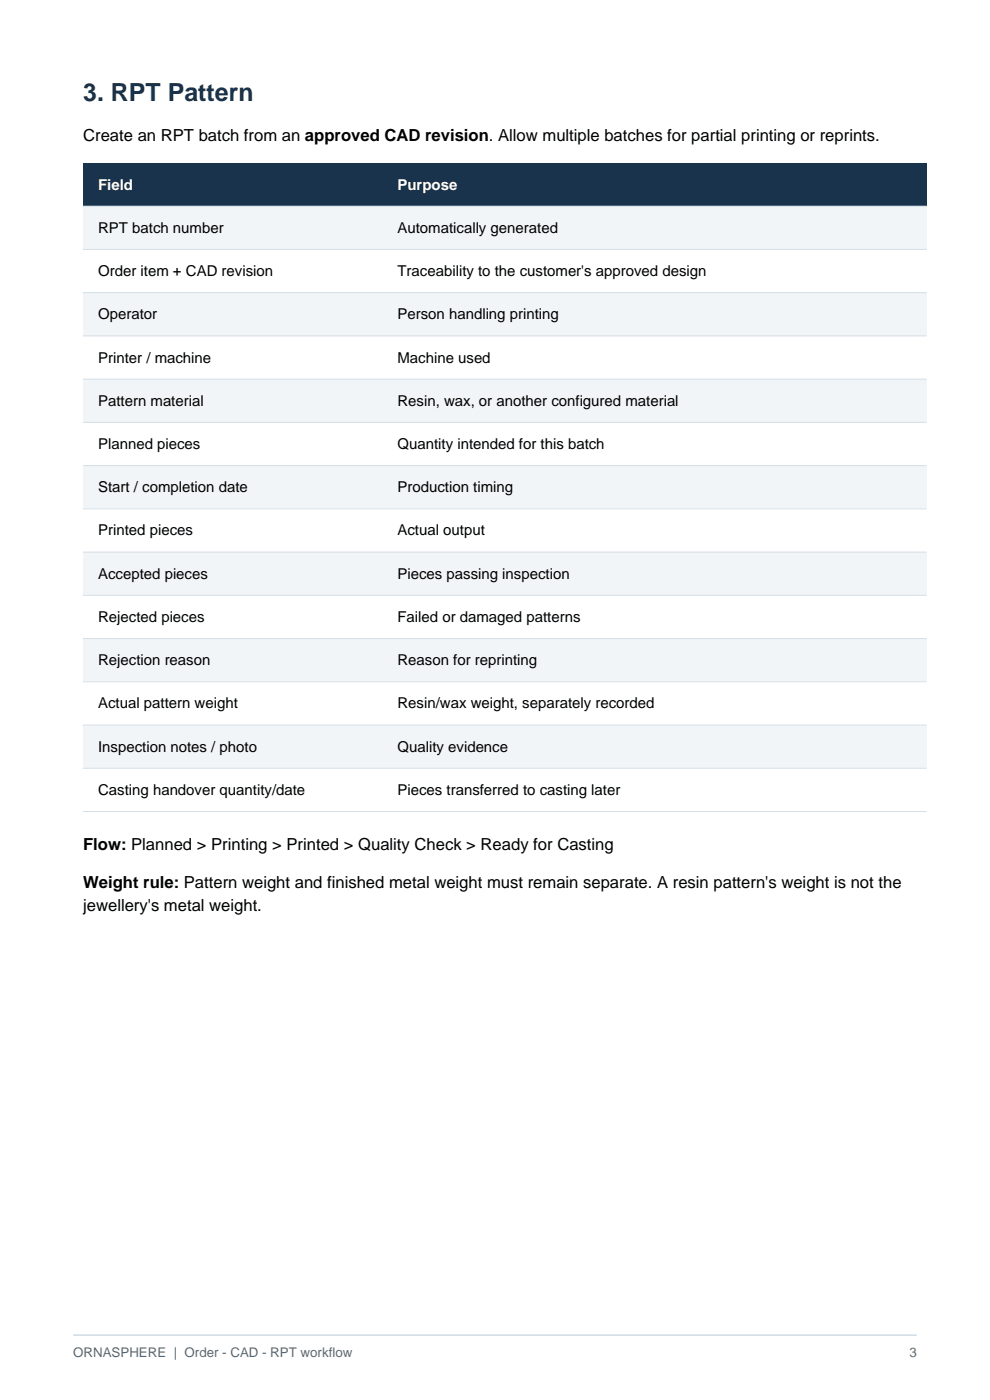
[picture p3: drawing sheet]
<svg xmlns="http://www.w3.org/2000/svg" width="210mm" height="297mm" viewBox="0 0 210 297" stroke-linecap="round" stroke-linejoin="round" font-family="sans-serif">
<defs><g id="words">
<text font-size="5.3" fill="#18334b" x="17.6" y="21.5">3. RPT Pattern</text>
<g font-size="3.5">
<text x="17.6" y="30">Create an RPT batch from an approved CAD revision. Allow multiple batches for partial printing or reprints.</text>
<text x="17.6" y="180.3">Flow: Planned &gt; Printing &gt; Printed &gt; Quality Check &gt; Ready for Casting</text>
<text x="17.6" y="188.4">Weight rule: Pattern weight and finished metal weight must remain separate. A resin pattern's weight is not the</text>
<text x="17.6" y="193.3">jewellery's metal weight.</text>
</g>
<g font-size="3.2" fill="#fff">
<text x="20.8" y="40.2">Field</text>
<text x="84.3" y="40.2">Purpose</text>
</g>
<g font-size="3.2">
<text x="20.8" y="49.4">RPT batch number</text>
<text x="84.3" y="49.4">Automatically generated</text>
<text x="20.8" y="58.6">Order item + CAD revision</text>
<text x="84.3" y="58.6">Traceability to the customer's approved design</text>
<text x="20.8" y="67.7">Operator</text>
<text x="84.3" y="67.7">Person handling printing</text>
<text x="20.8" y="76.9">Printer / machine</text>
<text x="84.3" y="76.9">Machine used</text>
<text x="20.8" y="86.1">Pattern material</text>
<text x="84.3" y="86.1">Resin, wax, or another configured material</text>
<text x="20.8" y="95.2">Planned pieces</text>
<text x="84.3" y="95.2">Quantity intended for this batch</text>
<text x="20.8" y="104.4">Start / completion date</text>
<text x="84.3" y="104.4">Production timing</text>
<text x="20.8" y="113.6">Printed pieces</text>
<text x="84.3" y="113.6">Actual output</text>
<text x="20.8" y="122.8">Accepted pieces</text>
<text x="84.3" y="122.8">Pieces passing inspection</text>
<text x="20.8" y="131.9">Rejected pieces</text>
<text x="84.3" y="131.9">Failed or damaged patterns</text>
<text x="20.8" y="141.1">Rejection reason</text>
<text x="84.3" y="141.1">Reason for reprinting</text>
<text x="20.8" y="150.3">Actual pattern weight</text>
<text x="84.3" y="150.3">Resin/wax weight, separately recorded</text>
<text x="20.8" y="159.5">Inspection notes / photo</text>
<text x="84.3" y="159.5">Quality evidence</text>
<text x="20.8" y="168.6">Casting handover quantity/date</text>
<text x="84.3" y="168.6">Pieces transferred to casting later</text>
</g>
<g font-size="2.8" fill="#536b7c">
<text x="15.5" y="287.8">ORNASPHERE | Order - CAD - RPT workflow</text>
<text x="192.9" y="287.8">3</text>
</g>
</g></defs>
<path d="M15.5 283.2h179" fill="none" stroke="#d4dfe7" stroke-width=".35"/>
<path d="M17.6 34.6h178.9v9.1h-178.9z" fill-rule="evenodd" fill="#18334b"/>
<path d="M17.6 43.7h178.9v9.2h-178.9z" fill-rule="evenodd" fill="#f1f5f8"/>
<path d="M17.6 52.9h178.9v9.2h-178.9z" fill-rule="evenodd" fill="#fff"/>
<path d="M17.6 62.1h178.9v9.2h-178.9z" fill-rule="evenodd" fill="#f1f5f8"/>
<path d="M17.6 71.3h178.9v9.1h-178.9z" fill-rule="evenodd" fill="#fff"/>
<path d="M17.6 80.4h178.9v9.2h-178.9z" fill-rule="evenodd" fill="#f1f5f8"/>
<path d="M17.6 89.6h178.9v9.2h-178.9z" fill-rule="evenodd" fill="#fff"/>
<path d="M17.6 98.8h178.9v9.1h-178.9z" fill-rule="evenodd" fill="#f1f5f8"/>
<path d="M17.6 107.9h178.9v9.2h-178.9z" fill-rule="evenodd" fill="#fff"/>
<path d="M17.6 117.1h178.9v9.2h-178.9z" fill-rule="evenodd" fill="#f1f5f8"/>
<path d="M17.6 126.3h178.9v9.2h-178.9z" fill-rule="evenodd" fill="#fff"/>
<path d="M17.6 135.5h178.9v9.1h-178.9z" fill-rule="evenodd" fill="#f1f5f8"/>
<path d="M17.6 144.6h178.9v9.2h-178.9z" fill-rule="evenodd" fill="#fff"/>
<path d="M17.6 153.8h178.9v9.2h-178.9z" fill-rule="evenodd" fill="#f1f5f8"/>
<path d="M17.6 163h178.9v9.2h-178.9z" fill-rule="evenodd" fill="#fff"/>
<g fill="none" stroke="#d4dfe7" stroke-width=".21">
<path d="M17.6 43.7h178.9M17.6 52.9h178.9M17.6 62.1h178.9M17.6 71.3h178.9M17.6 80.4h178.9M17.6 89.6h178.9M17.6 98.8h178.9M17.6 107.9h178.9M17.6 117.1h178.9M17.6 126.3h178.9M17.6 135.5h178.9M17.6 144.6h178.9"/>
<path d="M17.6 153.8h178.9M17.6 163h178.9M17.6 172.2h178.9"/>
</g>
<use href="#words"/>
</svg>
